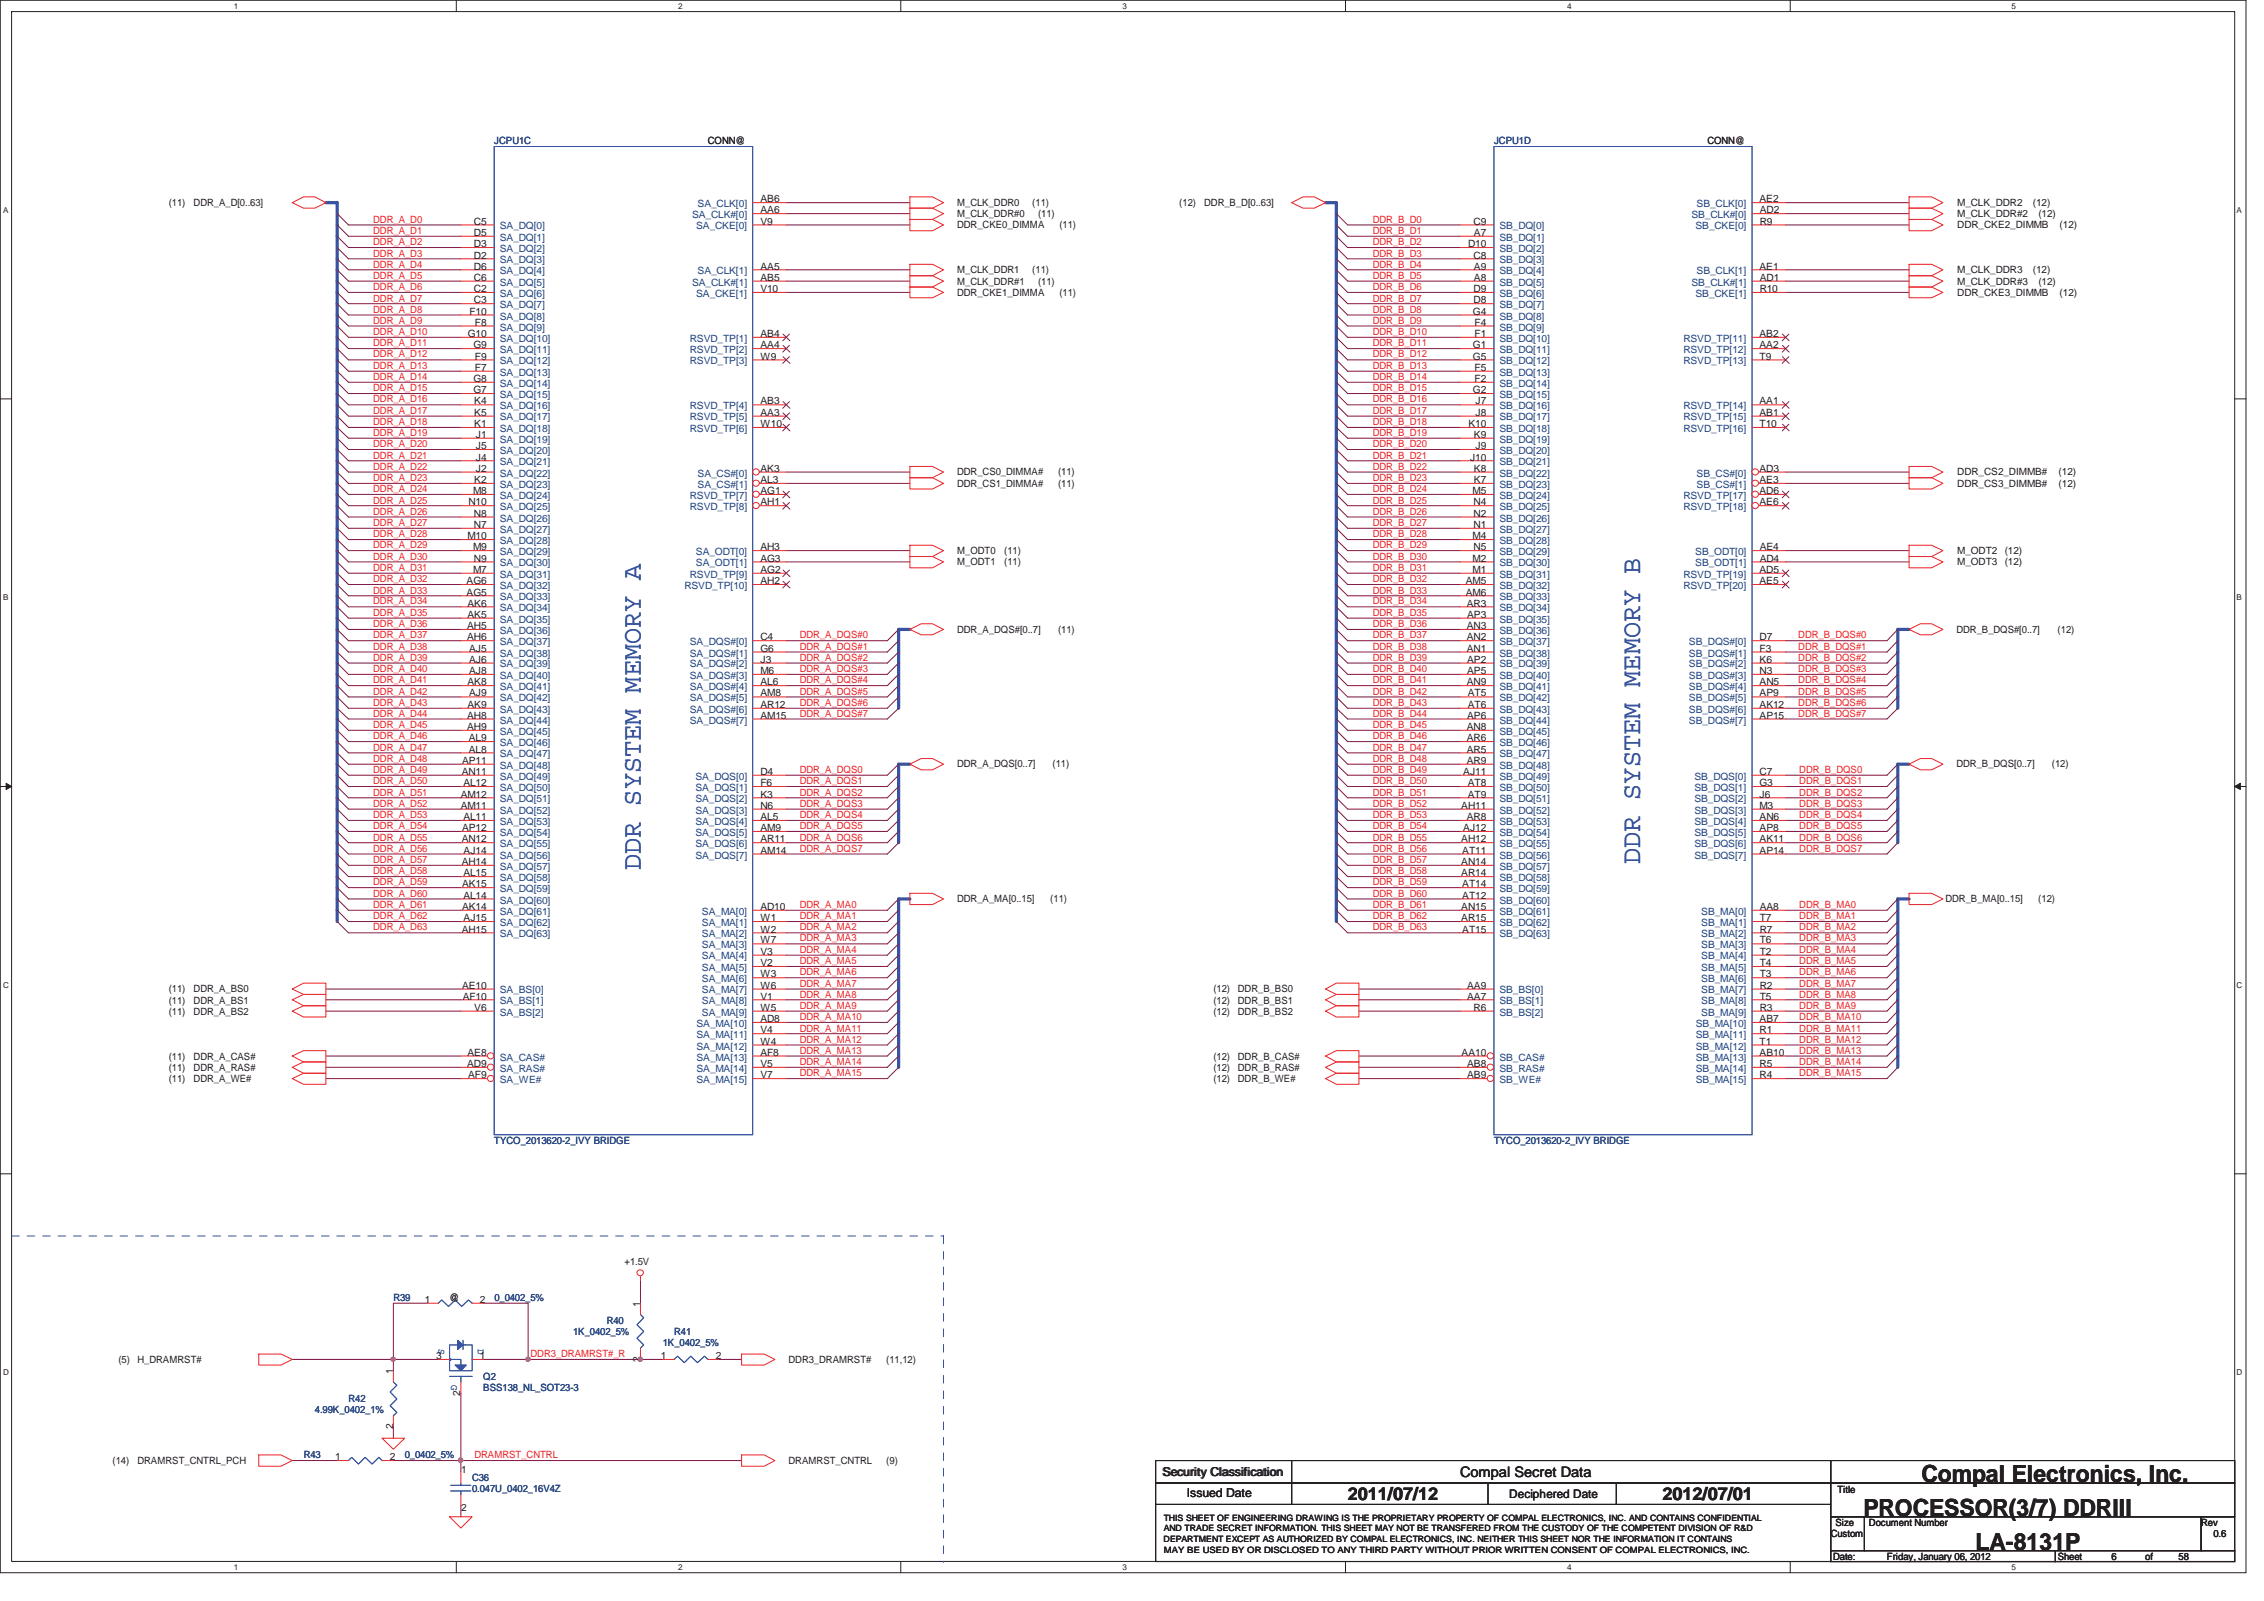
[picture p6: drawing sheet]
<svg xmlns="http://www.w3.org/2000/svg" width="297mm" height="210mm" viewBox="0 0 297 210" stroke-linecap="round" stroke-linejoin="round" font-family="sans-serif">
<defs><g id="words">
<g font-size="3.5" fill="#3953a4">
<text x="215.2" y="113.4" transform="rotate(-90 215.2 113.4)">DDR SYSTEM MEMORY B</text>
<text x="84.1" y="114.1" transform="rotate(-90 84.1 114.1)">DDR SYSTEM MEMORY A</text>
</g>
<g font-size="3.1" fill="#231f20">
<text x="252.1" y="194.4">Compal Electronics, Inc.</text>
<text x="244.5" y="198.9">PROCESSOR(3/7) DDRIII</text>
<text x="259.2" y="203.3">LA-8131P</text>
</g>
<g font-size="2.3" fill="#231f20">
<text x="176.8" y="196.7">2011/07/12</text>
<text x="218.1" y="196.7">2012/07/01</text>
</g>
<text font-size="1.9" fill="#231f20" x="191.6" y="193.7">Compal Secret Data</text>
<g font-size="1.6" fill="#231f20">
<text x="152.5" y="193.6">Security Classification</text>
<text x="155.7" y="196.4">Issued Date</text>
<text x="198" y="196.5">Deciphered Date</text>
</g>
<g font-size="1.3" fill="#282973">
<text x="64.8" y="18.9">JCPU1C</text>
<text x="196" y="18.9">JCPU1D</text>
<text x="64.8" y="150">TYCO_2013620-2_IVY BRIDGE</text>
<text x="196" y="150">TYCO_2013620-2_IVY BRIDGE</text>
<text x="51.6" y="170.6">R39</text>
<text x="64.9" y="170.6">0_0402_5%</text>
<text x="79.6" y="173.6">R40</text>
<text x="75.2" y="175.1">1K_0402_5%</text>
<text x="87" y="176.5">1K_0402_5%</text>
<text x="88.4" y="175.1">R41</text>
<text x="41.3" y="185.4">4.99K_0402_1%</text>
<text x="45.7" y="183.9">R42</text>
<text x="63.4" y="181">Q2</text>
<text x="63.4" y="182.5">BSS138_NL_SOT23-3</text>
<text x="39.8" y="191.2">R43</text>
<text x="53.1" y="191.2">0_0402_5%</text>
<text x="61.9" y="194.2">C36</text>
<text x="61.9" y="195.7">0.047U_0402_16V4Z</text>
</g>
<g font-size="1.3" fill="#231f20">
<text x="92.9" y="18.9">CONN@</text>
<text x="224" y="18.9">CONN@</text>
<text x="22.1" y="27">(11)</text>
<text x="25.4" y="27">DDR_A_D[0..63]</text>
<text x="62.2" y="29.5">C5</text>
<text x="99.8" y="29.5">V9</text>
<text x="99.8" y="26.5">AB6</text>
<text x="99.8" y="28">AA6</text>
<text x="125.6" y="27">M_CLK_DDR0</text>
<text x="125.6" y="28.5">M_CLK_DDR#0</text>
<text x="125.6" y="30">DDR_CKE0_DIMMA</text>
<text x="135.4" y="27">(11)</text>
<text x="136.2" y="28.5">(11)</text>
<text x="139" y="30">(11)</text>
<text x="154.7" y="27">(12)</text>
<text x="158" y="27">DDR_B_D[0..63]</text>
<text x="193.3" y="29.5">C9</text>
<text x="230.9" y="26.5">AE2</text>
<text x="230.9" y="29.5">R9</text>
<text x="230.9" y="28">AD2</text>
<text x="256.8" y="27">M_CLK_DDR2</text>
<text x="256.8" y="28.5">M_CLK_DDR#2</text>
<text x="256.8" y="30">DDR_CKE2_DIMMB</text>
<text x="266.7" y="27">(12)</text>
<text x="267.4" y="28.5">(12)</text>
<text x="270.2" y="30">(12)</text>
<text x="62.2" y="30.9">D5</text>
<text x="62.2" y="32.4">D3</text>
<text x="62.2" y="33.9">D2</text>
<text x="62.2" y="35.4">D6</text>
<text x="99.8" y="35.4">AA5</text>
<text x="125.6" y="35.8">M_CLK_DDR1</text>
<text x="135.4" y="35.8">(11)</text>
<text x="192.6" y="32.4">D10</text>
<text x="193.3" y="33.9">C8</text>
<text x="193.4" y="30.9">A7</text>
<text x="193.4" y="35.4">A9</text>
<text x="230.9" y="35.4">AE1</text>
<text x="256.8" y="35.8">M_CLK_DDR3</text>
<text x="266.7" y="35.8">(12)</text>
<text x="61.6" y="41.3">F10</text>
<text x="62.2" y="36.8">C6</text>
<text x="62.2" y="38.3">C2</text>
<text x="62.2" y="39.8">C3</text>
<text x="99.8" y="38.3">V10</text>
<text x="99.8" y="36.8">AB5</text>
<text x="125.6" y="38.8">DDR_CKE1_DIMMA</text>
<text x="125.6" y="37.3">M_CLK_DDR#1</text>
<text x="136.2" y="37.3">(11)</text>
<text x="139" y="38.8">(11)</text>
<text x="193.3" y="41.3">G4</text>
<text x="193.3" y="38.3">D9</text>
<text x="193.3" y="39.8">D8</text>
<text x="193.4" y="36.8">A8</text>
<text x="230.9" y="38.3">R10</text>
<text x="230.9" y="36.8">AD1</text>
<text x="256.8" y="37.3">M_CLK_DDR#3</text>
<text x="256.8" y="38.8">DDR_CKE3_DIMMB</text>
<text x="267.4" y="37.3">(12)</text>
<text x="270.2" y="38.8">(12)</text>
<text x="61.4" y="44.2">G10</text>
<text x="62.1" y="45.7">G9</text>
<text x="62.3" y="42.7">F8</text>
<text x="62.3" y="47.2">F9</text>
<text x="99.8" y="44.2">AB4</text>
<text x="99.8" y="45.7">AA4</text>
<text x="99.8" y="47.2">W9</text>
<text x="193.3" y="45.7">G1</text>
<text x="193.3" y="47.2">G5</text>
<text x="193.5" y="42.7">F4</text>
<text x="193.5" y="44.2">F1</text>
<text x="230.9" y="44.2">AB2</text>
<text x="230.9" y="45.7">AA2</text>
<text x="230.9" y="47.2">T9</text>
<text x="62.1" y="50.1">G8</text>
<text x="62.1" y="51.5">G7</text>
<text x="62.2" y="53">K4</text>
<text x="62.3" y="48.7">F7</text>
<text x="99.8" y="53">AB3</text>
<text x="193.3" y="51.5">G2</text>
<text x="193.5" y="48.7">F5</text>
<text x="193.5" y="50.1">F2</text>
<text x="193.6" y="53">J7</text>
<text x="230.9" y="53">AA1</text>
<text x="62.2" y="54.5">K5</text>
<text x="62.2" y="56">K1</text>
<text x="62.4" y="57.4">J1</text>
<text x="62.4" y="58.9">J5</text>
<text x="99.8" y="54.5">AA3</text>
<text x="99.8" y="56">W10</text>
<text x="192.7" y="56">K10</text>
<text x="193.4" y="57.4">K9</text>
<text x="193.6" y="54.5">J8</text>
<text x="193.6" y="58.9">J9</text>
<text x="230.9" y="54.5">AB1</text>
<text x="230.9" y="56">T10</text>
<text x="62.1" y="64.8">M8</text>
<text x="62.2" y="63.4">K2</text>
<text x="62.4" y="60.4">J4</text>
<text x="62.4" y="61.9">J2</text>
<text x="99.8" y="61.9">AK3</text>
<text x="99.8" y="63.4">AL3</text>
<text x="99.8" y="64.8">AG1</text>
<text x="125.6" y="63.8">DDR_CS1_DIMMA#</text>
<text x="125.6" y="62.3">DDR_CS0_DIMMA#</text>
<text x="138.8" y="63.8">(11)</text>
<text x="138.8" y="62.3">(11)</text>
<text x="192.9" y="60.4">J10</text>
<text x="193.2" y="64.8">M5</text>
<text x="193.4" y="61.9">K8</text>
<text x="193.4" y="63.4">K7</text>
<text x="230.9" y="61.9">AD3</text>
<text x="230.9" y="63.4">AE3</text>
<text x="230.9" y="64.8">AD6</text>
<text x="256.8" y="62.3">DDR_CS2_DIMMB#</text>
<text x="256.8" y="63.8">DDR_CS3_DIMMB#</text>
<text x="270.1" y="62.3">(12)</text>
<text x="270.1" y="63.8">(12)</text>
<text x="61.3" y="70.7">M10</text>
<text x="61.5" y="66.3">N10</text>
<text x="62.2" y="67.8">N8</text>
<text x="62.2" y="69.3">N7</text>
<text x="99.8" y="66.3">AH1</text>
<text x="193.2" y="70.7">M4</text>
<text x="193.3" y="66.3">N4</text>
<text x="193.3" y="67.8">N2</text>
<text x="193.3" y="69.3">N1</text>
<text x="230.9" y="66.3">AE6</text>
<text x="61.2" y="76.6">AG6</text>
<text x="62.1" y="72.2">M9</text>
<text x="62.1" y="75.1">M7</text>
<text x="62.2" y="73.7">N9</text>
<text x="99.8" y="72.2">AH3</text>
<text x="99.8" y="73.7">AG3</text>
<text x="99.8" y="76.6">AH2</text>
<text x="99.8" y="75.1">AG2</text>
<text x="125.6" y="74.2">M_ODT1</text>
<text x="125.6" y="72.7">M_ODT0</text>
<text x="131.8" y="74.2">(11)</text>
<text x="131.8" y="72.7">(11)</text>
<text x="192.3" y="76.6">AM5</text>
<text x="193.2" y="73.7">M2</text>
<text x="193.2" y="75.1">M1</text>
<text x="193.3" y="72.2">N5</text>
<text x="230.9" y="75.1">AD5</text>
<text x="230.9" y="76.6">AE5</text>
<text x="230.9" y="72.2">AE4</text>
<text x="230.9" y="73.7">AD4</text>
<text x="256.8" y="74.2">M_ODT3</text>
<text x="256.8" y="72.7">M_ODT2</text>
<text x="263" y="74.2">(12)</text>
<text x="263" y="72.7">(12)</text>
<text x="61.2" y="78.1">AG5</text>
<text x="61.3" y="82.5">AH5</text>
<text x="61.3" y="84">AH6</text>
<text x="61.3" y="79.6">AK6</text>
<text x="61.3" y="81">AK5</text>
<text x="99.8" y="84">C4</text>
<text x="125.6" y="83">DDR_A_DQS#[0..7]</text>
<text x="138.8" y="83">(11)</text>
<text x="192.3" y="78.1">AM6</text>
<text x="192.4" y="79.6">AR3</text>
<text x="192.4" y="82.5">AN3</text>
<text x="192.4" y="84">AN2</text>
<text x="192.5" y="81">AP3</text>
<text x="230.9" y="84">D7</text>
<text x="256.7" y="83">DDR_B_DQS#[0..7]</text>
<text x="270" y="83">(12)</text>
<text x="61.3" y="89.9">AK8</text>
<text x="61.6" y="85.5">AJ5</text>
<text x="61.6" y="86.9">AJ6</text>
<text x="61.6" y="88.4">AJ8</text>
<text x="99.8" y="85.5">G6</text>
<text x="99.8" y="86.9">J3</text>
<text x="99.8" y="88.4">M6</text>
<text x="99.8" y="89.9">AL6</text>
<text x="192.4" y="85.5">AN1</text>
<text x="192.4" y="89.9">AN9</text>
<text x="192.5" y="86.9">AP2</text>
<text x="192.5" y="88.4">AP5</text>
<text x="230.9" y="89.9">AN5</text>
<text x="230.9" y="85.5">F3</text>
<text x="230.9" y="86.9">K6</text>
<text x="230.9" y="88.4">N3</text>
<text x="61.3" y="94.3">AH8</text>
<text x="61.3" y="95.7">AH9</text>
<text x="61.3" y="92.8">AK9</text>
<text x="61.6" y="91.3">AJ9</text>
<text x="99.8" y="91.3">AM8</text>
<text x="99.8" y="92.8">AR12</text>
<text x="99.8" y="94.3">AM15</text>
<text x="192.4" y="95.7">AN8</text>
<text x="192.5" y="94.3">AP6</text>
<text x="192.6" y="91.3">AT5</text>
<text x="192.6" y="92.8">AT6</text>
<text x="230.9" y="91.3">AP9</text>
<text x="230.9" y="92.8">AK12</text>
<text x="230.9" y="94.3">AP15</text>
<text x="60.6" y="101.6">AN11</text>
<text x="60.6" y="100.2">AP11</text>
<text x="61.5" y="97.2">AL9</text>
<text x="61.5" y="98.7">AL8</text>
<text x="99.8" y="101.6">D4</text>
<text x="125.6" y="100.7">DDR_A_DQS[0..7]</text>
<text x="138.1" y="100.7">(11)</text>
<text x="192" y="101.6">AJ11</text>
<text x="192.4" y="97.2">AR6</text>
<text x="192.4" y="98.7">AR5</text>
<text x="192.4" y="100.2">AR9</text>
<text x="230.9" y="101.6">C7</text>
<text x="256.7" y="100.7">DDR_B_DQS[0..7]</text>
<text x="269.2" y="100.7">(12)</text>
<text x="60.5" y="104.6">AM12</text>
<text x="60.5" y="106.1">AM11</text>
<text x="60.8" y="103.1">AL12</text>
<text x="60.8" y="107.6">AL11</text>
<text x="99.8" y="103.1">F6</text>
<text x="99.8" y="104.6">K3</text>
<text x="99.8" y="106.1">N6</text>
<text x="99.8" y="107.6">AL5</text>
<text x="191.7" y="106.1">AH11</text>
<text x="192.4" y="107.6">AR8</text>
<text x="192.6" y="103.1">AT8</text>
<text x="192.6" y="104.6">AT9</text>
<text x="230.9" y="107.6">AN6</text>
<text x="230.9" y="103.1">G3</text>
<text x="230.9" y="104.6">J6</text>
<text x="230.9" y="106.1">M3</text>
<text x="60.6" y="110.5">AN12</text>
<text x="60.6" y="113.5">AH14</text>
<text x="60.6" y="109">AP12</text>
<text x="60.8" y="112">AJ14</text>
<text x="99.8" y="109">AM9</text>
<text x="99.8" y="110.5">AR11</text>
<text x="99.8" y="112">AM14</text>
<text x="191.7" y="110.5">AH12</text>
<text x="191.7" y="113.5">AN14</text>
<text x="191.9" y="112">AT11</text>
<text x="192" y="109">AJ12</text>
<text x="230.9" y="109">AP8</text>
<text x="230.9" y="110.5">AK11</text>
<text x="230.9" y="112">AP14</text>
<text x="60.6" y="116.4">AK15</text>
<text x="60.6" y="119.3">AK14</text>
<text x="60.8" y="114.9">AL15</text>
<text x="60.8" y="117.9">AL14</text>
<text x="99.8" y="119.3">AD10</text>
<text x="125.6" y="118.4">DDR_A_MA[0..15]</text>
<text x="137.8" y="118.4">(11)</text>
<text x="191.7" y="114.9">AR14</text>
<text x="191.7" y="119.3">AN15</text>
<text x="191.9" y="116.4">AT14</text>
<text x="191.9" y="117.9">AT12</text>
<text x="230.9" y="119.3">AA8</text>
<text x="255.2" y="118.4">DDR_B_MA[0..15]</text>
<text x="267.4" y="118.4">(12)</text>
<text x="60.6" y="122.3">AH15</text>
<text x="60.8" y="120.8">AJ15</text>
<text x="99.8" y="120.8">W1</text>
<text x="99.8" y="122.3">W2</text>
<text x="99.8" y="123.7">W7</text>
<text x="99.8" y="125.2">V3</text>
<text x="191.7" y="120.8">AR15</text>
<text x="191.9" y="122.3">AT15</text>
<text x="230.9" y="120.8">T7</text>
<text x="230.9" y="122.3">R7</text>
<text x="230.9" y="123.7">T6</text>
<text x="230.9" y="125.2">T2</text>
<text x="22.1" y="130.1">(11)</text>
<text x="22.1" y="131.6">(11)</text>
<text x="25.4" y="130.1">DDR_A_BS0</text>
<text x="25.4" y="131.6">DDR_A_BS1</text>
<text x="60.6" y="129.6">AE10</text>
<text x="60.7" y="131.1">AF10</text>
<text x="99.8" y="126.7">V2</text>
<text x="99.8" y="128.2">W3</text>
<text x="99.8" y="129.6">W6</text>
<text x="99.8" y="131.1">V1</text>
<text x="159.2" y="130.1">(12)</text>
<text x="159.2" y="131.6">(12)</text>
<text x="162.4" y="130.1">DDR_B_BS0</text>
<text x="162.4" y="131.6">DDR_B_BS1</text>
<text x="192.5" y="129.6">AA9</text>
<text x="192.5" y="131.1">AA7</text>
<text x="230.9" y="126.7">T4</text>
<text x="230.9" y="128.2">T3</text>
<text x="230.9" y="129.6">R2</text>
<text x="230.9" y="131.1">T5</text>
<text x="22.1" y="133.1">(11)</text>
<text x="25.4" y="133.1">DDR_A_BS2</text>
<text x="62.2" y="132.6">V6</text>
<text x="99.8" y="134.1">AD8</text>
<text x="99.8" y="135.5">V4</text>
<text x="99.8" y="137">W4</text>
<text x="99.8" y="132.6">W5</text>
<text x="159.2" y="133.1">(12)</text>
<text x="162.4" y="133.1">DDR_B_BS2</text>
<text x="193.3" y="132.6">R6</text>
<text x="230.9" y="134.1">AB7</text>
<text x="230.9" y="135.5">R1</text>
<text x="230.9" y="137">T1</text>
<text x="230.9" y="132.6">R3</text>
<text x="22.1" y="139">(11)</text>
<text x="22.1" y="140.4">(11)</text>
<text x="22.1" y="141.9">(11)</text>
<text x="25.4" y="139">DDR_A_CAS#</text>
<text x="25.4" y="140.4">DDR_A_RAS#</text>
<text x="25.4" y="141.9">DDR_A_WE#</text>
<text x="61.3" y="140">AD9</text>
<text x="61.3" y="138.5">AE8</text>
<text x="61.4" y="141.4">AF9</text>
<text x="99.8" y="138.5">AF8</text>
<text x="99.8" y="140">V5</text>
<text x="99.8" y="141.4">V7</text>
<text x="159.2" y="141.9">(12)</text>
<text x="159.2" y="140.4">(12)</text>
<text x="159.2" y="139">(12)</text>
<text x="162.4" y="141.9">DDR_B_WE#</text>
<text x="162.4" y="140.4">DDR_B_RAS#</text>
<text x="162.4" y="139">DDR_B_CAS#</text>
<text x="191.8" y="138.5">AA10</text>
<text x="192.5" y="140">AB8</text>
<text x="192.5" y="141.4">AB9</text>
<text x="230.9" y="138.5">AB10</text>
<text x="230.9" y="140">R5</text>
<text x="230.9" y="141.4">R4</text>
<text x="81.9" y="166">+1.5V</text>
<text x="55.8" y="170.9">1</text>
<text x="59" y="170.6">@</text>
<text x="62.9" y="170.9">2</text>
<text x="84" y="171.4" transform="rotate(-90 84 171.4)">1</text>
<text x="15.5" y="178.8">(5)</text>
<text x="18" y="178.8">H_DRAMRST#</text>
<text x="57.2" y="178.3">3</text>
<text x="62.9" y="178.3">1</text>
<text x="84" y="178.6" transform="rotate(-90 84 178.6)">2</text>
<text x="86.7" y="178.3">1</text>
<text x="93.9" y="178.3">2</text>
<text x="103.5" y="178.8">DDR3_DRAMRST#</text>
<text x="116.3" y="178.8">(11,12)</text>
<text x="51.6" y="180.2" transform="rotate(-90 51.6 180.2)">1</text>
<text x="60.4" y="183" transform="rotate(-90 60.4 183)">2</text>
<text x="44" y="191.5">1</text>
<text x="51.1" y="191.5">2</text>
<text x="51.6" y="187.4" transform="rotate(-90 51.6 187.4)">2</text>
<text x="14.8" y="192">(14)</text>
<text x="18" y="192">DRAMRST_CNTRL_PCH</text>
<text x="60.5" y="193.2">1</text>
<text x="103.5" y="192">DRAMRST_CNTRL</text>
<text x="116.3" y="192">(9)</text>
<text x="241.1" y="195.8">Title</text>
<text x="60.5" y="198.2">2</text>
<text x="240.2" y="201.6">Custom</text>
<text x="240.8" y="200.1">Size</text>
<text x="245.2" y="200.1">Document Number</text>
<text x="288.8" y="200.1">Rev</text>
<text x="290.4" y="201.6">0.6</text>
<text x="240.5" y="204.6">Date:</text>
<text x="247.6" y="204.5">Friday, January 06, 2012</text>
<text x="270" y="204.6">Sheet</text>
<text x="277" y="204.5">6</text>
<text x="281.4" y="204.5">of</text>
<text x="285.8" y="204.5">58</text>
</g>
<g font-size="1.3" fill="#ed2024">
<text x="49" y="29.2">DDR_A_D0</text>
<text x="180.1" y="29.2">DDR_B_D0</text>
<text x="49" y="33.7">DDR_A_D3</text>
<text x="49" y="35.1">DDR_A_D4</text>
<text x="49" y="32.2">DDR_A_D2</text>
<text x="49" y="30.7">DDR_A_D1</text>
<text x="180.1" y="35.1">DDR_B_D4</text>
<text x="180.1" y="33.7">DDR_B_D3</text>
<text x="180.1" y="32.2">DDR_B_D2</text>
<text x="180.1" y="30.7">DDR_B_D1</text>
<text x="49" y="41">DDR_A_D8</text>
<text x="49" y="39.5">DDR_A_D7</text>
<text x="49" y="36.6">DDR_A_D5</text>
<text x="49" y="38.1">DDR_A_D6</text>
<text x="180.1" y="39.5">DDR_B_D7</text>
<text x="180.1" y="41">DDR_B_D8</text>
<text x="180.1" y="38.1">DDR_B_D6</text>
<text x="180.1" y="36.6">DDR_B_D5</text>
<text x="49" y="42.4">DDR_A_D9</text>
<text x="49" y="46.9">DDR_A_D12</text>
<text x="49" y="43.9">DDR_A_D10</text>
<text x="49" y="45.4">DDR_A_D11</text>
<text x="180.1" y="43.9">DDR_B_D10</text>
<text x="180.1" y="45.4">DDR_B_D11</text>
<text x="180.1" y="42.4">DDR_B_D9</text>
<text x="180.1" y="46.9">DDR_B_D12</text>
<text x="49" y="49.8">DDR_A_D14</text>
<text x="49" y="51.3">DDR_A_D15</text>
<text x="49" y="48.4">DDR_A_D13</text>
<text x="49" y="52.8">DDR_A_D16</text>
<text x="180.1" y="49.8">DDR_B_D14</text>
<text x="180.1" y="48.4">DDR_B_D13</text>
<text x="180.1" y="51.3">DDR_B_D15</text>
<text x="180.1" y="52.8">DDR_B_D16</text>
<text x="49" y="57.2">DDR_A_D19</text>
<text x="49" y="58.7">DDR_A_D20</text>
<text x="49" y="54.3">DDR_A_D17</text>
<text x="49" y="55.7">DDR_A_D18</text>
<text x="180.1" y="57.2">DDR_B_D19</text>
<text x="180.1" y="55.7">DDR_B_D18</text>
<text x="180.1" y="54.3">DDR_B_D17</text>
<text x="180.1" y="58.7">DDR_B_D20</text>
<text x="49" y="64.6">DDR_A_D24</text>
<text x="49" y="60.2">DDR_A_D21</text>
<text x="49" y="61.6">DDR_A_D22</text>
<text x="49" y="63.1">DDR_A_D23</text>
<text x="180.1" y="64.6">DDR_B_D24</text>
<text x="180.1" y="60.2">DDR_B_D21</text>
<text x="180.1" y="63.1">DDR_B_D23</text>
<text x="180.1" y="61.6">DDR_B_D22</text>
<text x="49" y="66">DDR_A_D25</text>
<text x="49" y="67.5">DDR_A_D26</text>
<text x="49" y="69">DDR_A_D27</text>
<text x="49" y="71.9">DDR_A_D29</text>
<text x="49" y="70.5">DDR_A_D28</text>
<text x="180.1" y="71.9">DDR_B_D29</text>
<text x="180.1" y="67.5">DDR_B_D26</text>
<text x="180.1" y="69">DDR_B_D27</text>
<text x="180.1" y="66">DDR_B_D25</text>
<text x="180.1" y="70.5">DDR_B_D28</text>
<text x="49" y="76.4">DDR_A_D32</text>
<text x="49" y="77.9">DDR_A_D33</text>
<text x="49" y="74.9">DDR_A_D31</text>
<text x="49" y="73.4">DDR_A_D30</text>
<text x="180.1" y="77.9">DDR_B_D33</text>
<text x="180.1" y="73.4">DDR_B_D30</text>
<text x="180.1" y="74.9">DDR_B_D31</text>
<text x="180.1" y="76.4">DDR_B_D32</text>
<text x="49" y="79.3">DDR_A_D34</text>
<text x="49" y="80.8">DDR_A_D35</text>
<text x="49" y="82.2">DDR_A_D36</text>
<text x="49" y="83.7">DDR_A_D37</text>
<text x="104.9" y="83.7">DDR_A_DQS#0</text>
<text x="180.1" y="79.3">DDR_B_D34</text>
<text x="180.1" y="80.8">DDR_B_D35</text>
<text x="180.1" y="83.7">DDR_B_D37</text>
<text x="180.1" y="82.2">DDR_B_D36</text>
<text x="235.9" y="83.7">DDR_B_DQS#0</text>
<text x="49" y="86.6">DDR_A_D39</text>
<text x="49" y="89.6">DDR_A_D41</text>
<text x="49" y="88.1">DDR_A_D40</text>
<text x="49" y="85.2">DDR_A_D38</text>
<text x="104.9" y="88.1">DDR_A_DQS#3</text>
<text x="104.9" y="86.6">DDR_A_DQS#2</text>
<text x="104.9" y="89.6">DDR_A_DQS#4</text>
<text x="104.9" y="85.2">DDR_A_DQS#1</text>
<text x="180.1" y="88.1">DDR_B_D40</text>
<text x="180.1" y="86.6">DDR_B_D39</text>
<text x="180.1" y="89.6">DDR_B_D41</text>
<text x="180.1" y="85.2">DDR_B_D38</text>
<text x="235.9" y="85.2">DDR_B_DQS#1</text>
<text x="235.9" y="89.6">DDR_B_DQS#4</text>
<text x="235.9" y="88.1">DDR_B_DQS#3</text>
<text x="235.9" y="86.6">DDR_B_DQS#2</text>
<text x="49" y="91.1">DDR_A_D42</text>
<text x="49" y="92.6">DDR_A_D43</text>
<text x="49" y="94">DDR_A_D44</text>
<text x="49" y="95.5">DDR_A_D45</text>
<text x="104.9" y="94">DDR_A_DQS#7</text>
<text x="104.9" y="91.1">DDR_A_DQS#5</text>
<text x="104.9" y="92.6">DDR_A_DQS#6</text>
<text x="180.1" y="91.1">DDR_B_D42</text>
<text x="180.1" y="92.6">DDR_B_D43</text>
<text x="180.1" y="94">DDR_B_D44</text>
<text x="180.1" y="95.5">DDR_B_D45</text>
<text x="235.9" y="94">DDR_B_DQS#7</text>
<text x="235.9" y="91.1">DDR_B_DQS#5</text>
<text x="235.9" y="92.6">DDR_B_DQS#6</text>
<text x="49" y="98.5">DDR_A_D47</text>
<text x="49" y="97">DDR_A_D46</text>
<text x="49" y="99.9">DDR_A_D48</text>
<text x="49" y="101.4">DDR_A_D49</text>
<text x="104.9" y="101.4">DDR_A_DQS0</text>
<text x="180.1" y="97">DDR_B_D46</text>
<text x="180.1" y="101.4">DDR_B_D49</text>
<text x="180.1" y="99.9">DDR_B_D48</text>
<text x="180.1" y="98.5">DDR_B_D47</text>
<text x="236.1" y="101.4">DDR_B_DQS0</text>
<text x="49" y="104.4">DDR_A_D51</text>
<text x="49" y="102.9">DDR_A_D50</text>
<text x="49" y="105.8">DDR_A_D52</text>
<text x="49" y="107.3">DDR_A_D53</text>
<text x="104.9" y="102.9">DDR_A_DQS1</text>
<text x="104.9" y="104.4">DDR_A_DQS2</text>
<text x="104.9" y="105.8">DDR_A_DQS3</text>
<text x="104.9" y="107.3">DDR_A_DQS4</text>
<text x="180.1" y="107.3">DDR_B_D53</text>
<text x="180.1" y="102.9">DDR_B_D50</text>
<text x="180.1" y="105.8">DDR_B_D52</text>
<text x="180.1" y="104.4">DDR_B_D51</text>
<text x="236.1" y="107.3">DDR_B_DQS4</text>
<text x="236.1" y="102.9">DDR_B_DQS1</text>
<text x="236.1" y="104.4">DDR_B_DQS2</text>
<text x="236.1" y="105.8">DDR_B_DQS3</text>
<text x="49" y="113.2">DDR_A_D57</text>
<text x="49" y="111.7">DDR_A_D56</text>
<text x="49" y="110.2">DDR_A_D55</text>
<text x="49" y="108.8">DDR_A_D54</text>
<text x="104.9" y="108.8">DDR_A_DQS5</text>
<text x="104.9" y="110.2">DDR_A_DQS6</text>
<text x="104.9" y="111.7">DDR_A_DQS7</text>
<text x="180.1" y="110.2">DDR_B_D55</text>
<text x="180.1" y="113.2">DDR_B_D57</text>
<text x="180.1" y="111.7">DDR_B_D56</text>
<text x="180.1" y="108.8">DDR_B_D54</text>
<text x="236.1" y="111.7">DDR_B_DQS7</text>
<text x="236.1" y="108.8">DDR_B_DQS5</text>
<text x="236.1" y="110.2">DDR_B_DQS6</text>
<text x="49" y="116.1">DDR_A_D59</text>
<text x="49" y="114.7">DDR_A_D58</text>
<text x="49" y="119.1">DDR_A_D61</text>
<text x="49" y="117.6">DDR_A_D60</text>
<text x="104.9" y="119.1">DDR_A_MA0</text>
<text x="180.1" y="116.1">DDR_B_D59</text>
<text x="180.1" y="117.6">DDR_B_D60</text>
<text x="180.1" y="114.7">DDR_B_D58</text>
<text x="180.1" y="119.1">DDR_B_D61</text>
<text x="236.1" y="119.1">DDR_B_MA0</text>
<text x="49" y="122">DDR_A_D63</text>
<text x="49" y="120.5">DDR_A_D62</text>
<text x="104.9" y="125">DDR_A_MA4</text>
<text x="104.9" y="120.5">DDR_A_MA1</text>
<text x="104.9" y="122">DDR_A_MA2</text>
<text x="104.9" y="123.5">DDR_A_MA3</text>
<text x="180.1" y="122">DDR_B_D63</text>
<text x="180.1" y="120.5">DDR_B_D62</text>
<text x="236.1" y="122">DDR_B_MA2</text>
<text x="236.1" y="125">DDR_B_MA4</text>
<text x="236.1" y="123.5">DDR_B_MA3</text>
<text x="236.1" y="120.5">DDR_B_MA1</text>
<text x="104.9" y="126.4">DDR_A_MA5</text>
<text x="104.9" y="129.4">DDR_A_MA7</text>
<text x="104.9" y="127.9">DDR_A_MA6</text>
<text x="104.9" y="130.8">DDR_A_MA8</text>
<text x="236.1" y="129.4">DDR_B_MA7</text>
<text x="236.1" y="126.4">DDR_B_MA5</text>
<text x="236.1" y="127.9">DDR_B_MA6</text>
<text x="236.1" y="130.8">DDR_B_MA8</text>
<text x="104.9" y="132.3">DDR_A_MA9</text>
<text x="104.9" y="136.8">DDR_A_MA12</text>
<text x="104.9" y="135.3">DDR_A_MA11</text>
<text x="104.9" y="133.8">DDR_A_MA10</text>
<text x="236.1" y="132.3">DDR_B_MA9</text>
<text x="236.1" y="135.3">DDR_B_MA11</text>
<text x="236.1" y="133.8">DDR_B_MA10</text>
<text x="236.1" y="136.8">DDR_B_MA12</text>
<text x="104.9" y="141.2">DDR_A_MA15</text>
<text x="104.9" y="139.7">DDR_A_MA14</text>
<text x="104.9" y="138.2">DDR_A_MA13</text>
<text x="236.1" y="141.2">DDR_B_MA15</text>
<text x="236.1" y="138.2">DDR_B_MA13</text>
<text x="236.1" y="139.7">DDR_B_MA14</text>
<text x="69.6" y="178">DDR3_DRAMRST#_R</text>
<text x="62.2" y="191.2">DRAMRST_CNTRL</text>
</g>
<g font-size="1.3" fill="#1d437e">
<text x="90.8" y="28.6">SA_CLK#[0]</text>
<text x="91.5" y="27.2">SA_CLK[0]</text>
<text x="221.9" y="28.6">SB_CLK#[0]</text>
<text x="222.6" y="27.2">SB_CLK[0]</text>
<text x="65.6" y="30.1">SA_DQ[0]</text>
<text x="65.6" y="31.6">SA_DQ[1]</text>
<text x="65.6" y="33.1">SA_DQ[2]</text>
<text x="65.6" y="34.5">SA_DQ[3]</text>
<text x="65.6" y="36">SA_DQ[4]</text>
<text x="91.3" y="30.1">SA_CKE[0]</text>
<text x="91.5" y="36">SA_CLK[1]</text>
<text x="196.7" y="30.1">SB_DQ[0]</text>
<text x="196.7" y="31.6">SB_DQ[1]</text>
<text x="196.7" y="33.1">SB_DQ[2]</text>
<text x="196.7" y="34.5">SB_DQ[3]</text>
<text x="196.7" y="36">SB_DQ[4]</text>
<text x="222.5" y="30.1">SB_CKE[0]</text>
<text x="222.6" y="36">SB_CLK[1]</text>
<text x="65.6" y="37.5">SA_DQ[5]</text>
<text x="65.6" y="39">SA_DQ[6]</text>
<text x="65.6" y="40.4">SA_DQ[7]</text>
<text x="65.6" y="41.9">SA_DQ[8]</text>
<text x="90.8" y="37.5">SA_CLK#[1]</text>
<text x="91.3" y="39">SA_CKE[1]</text>
<text x="196.7" y="37.5">SB_DQ[5]</text>
<text x="196.7" y="39">SB_DQ[6]</text>
<text x="196.7" y="40.4">SB_DQ[7]</text>
<text x="196.7" y="41.9">SB_DQ[8]</text>
<text x="221.9" y="37.5">SB_CLK#[1]</text>
<text x="222.5" y="39">SB_CKE[1]</text>
<text x="65.6" y="43.4">SA_DQ[9]</text>
<text x="65.6" y="44.8">SA_DQ[10]</text>
<text x="65.6" y="46.3">SA_DQ[11]</text>
<text x="65.6" y="47.8">SA_DQ[12]</text>
<text x="90.5" y="44.8">RSVD_TP[1]</text>
<text x="90.5" y="46.3">RSVD_TP[2]</text>
<text x="90.5" y="47.8">RSVD_TP[3]</text>
<text x="196.7" y="43.4">SB_DQ[9]</text>
<text x="196.7" y="44.8">SB_DQ[10]</text>
<text x="196.7" y="46.3">SB_DQ[11]</text>
<text x="196.7" y="47.8">SB_DQ[12]</text>
<text x="220.9" y="44.8">RSVD_TP[11]</text>
<text x="220.9" y="46.3">RSVD_TP[12]</text>
<text x="220.9" y="47.8">RSVD_TP[13]</text>
<text x="65.6" y="49.3">SA_DQ[13]</text>
<text x="65.6" y="50.7">SA_DQ[14]</text>
<text x="65.6" y="52.2">SA_DQ[15]</text>
<text x="65.6" y="53.7">SA_DQ[16]</text>
<text x="90.5" y="53.7">RSVD_TP[4]</text>
<text x="196.7" y="49.3">SB_DQ[13]</text>
<text x="196.7" y="50.7">SB_DQ[14]</text>
<text x="196.7" y="52.2">SB_DQ[15]</text>
<text x="196.7" y="53.7">SB_DQ[16]</text>
<text x="220.9" y="53.7">RSVD_TP[14]</text>
<text x="65.6" y="55.1">SA_DQ[17]</text>
<text x="65.6" y="56.6">SA_DQ[18]</text>
<text x="65.6" y="58.1">SA_DQ[19]</text>
<text x="65.6" y="59.6">SA_DQ[20]</text>
<text x="90.5" y="55.1">RSVD_TP[5]</text>
<text x="90.5" y="56.6">RSVD_TP[6]</text>
<text x="196.7" y="55.1">SB_DQ[17]</text>
<text x="196.7" y="56.6">SB_DQ[18]</text>
<text x="196.7" y="58.1">SB_DQ[19]</text>
<text x="196.7" y="59.6">SB_DQ[20]</text>
<text x="220.9" y="55.1">RSVD_TP[15]</text>
<text x="220.9" y="56.6">RSVD_TP[16]</text>
<text x="65.6" y="61">SA_DQ[21]</text>
<text x="65.6" y="62.5">SA_DQ[22]</text>
<text x="65.6" y="64">SA_DQ[23]</text>
<text x="65.6" y="65.4">SA_DQ[24]</text>
<text x="90.5" y="65.4">RSVD_TP[7]</text>
<text x="91.5" y="62.5">SA_CS#[0]</text>
<text x="91.5" y="64">SA_CS#[1]</text>
<text x="196.7" y="61">SB_DQ[21]</text>
<text x="196.7" y="62.5">SB_DQ[22]</text>
<text x="196.7" y="64">SB_DQ[23]</text>
<text x="196.7" y="65.4">SB_DQ[24]</text>
<text x="220.9" y="65.4">RSVD_TP[17]</text>
<text x="222.6" y="62.5">SB_CS#[0]</text>
<text x="222.6" y="64">SB_CS#[1]</text>
<text x="65.6" y="66.9">SA_DQ[25]</text>
<text x="65.6" y="68.4">SA_DQ[26]</text>
<text x="65.6" y="69.9">SA_DQ[27]</text>
<text x="65.6" y="71.4">SA_DQ[28]</text>
<text x="90.5" y="66.9">RSVD_TP[8]</text>
<text x="196.7" y="66.9">SB_DQ[25]</text>
<text x="196.7" y="68.4">SB_DQ[26]</text>
<text x="196.7" y="69.9">SB_DQ[27]</text>
<text x="196.7" y="71.4">SB_DQ[28]</text>
<text x="220.9" y="66.9">RSVD_TP[18]</text>
<text x="65.6" y="72.8">SA_DQ[29]</text>
<text x="65.6" y="74.3">SA_DQ[30]</text>
<text x="65.6" y="75.8">SA_DQ[31]</text>
<text x="65.6" y="77.3">SA_DQ[32]</text>
<text x="89.8" y="77.3">RSVD_TP[10]</text>
<text x="90.5" y="75.8">RSVD_TP[9]</text>
<text x="91.3" y="72.8">SA_ODT[0]</text>
<text x="91.3" y="74.3">SA_ODT[1]</text>
<text x="196.7" y="72.8">SB_DQ[29]</text>
<text x="196.7" y="74.3">SB_DQ[30]</text>
<text x="196.7" y="75.8">SB_DQ[31]</text>
<text x="196.7" y="77.3">SB_DQ[32]</text>
<text x="220.9" y="75.8">RSVD_TP[19]</text>
<text x="220.9" y="77.3">RSVD_TP[20]</text>
<text x="222.4" y="72.8">SB_ODT[0]</text>
<text x="222.4" y="74.3">SB_ODT[1]</text>
<text x="65.6" y="78.7">SA_DQ[33]</text>
<text x="65.6" y="80.2">SA_DQ[34]</text>
<text x="65.6" y="81.7">SA_DQ[35]</text>
<text x="65.6" y="83.2">SA_DQ[36]</text>
<text x="196.7" y="78.7">SB_DQ[33]</text>
<text x="196.7" y="80.2">SB_DQ[34]</text>
<text x="196.7" y="81.7">SB_DQ[35]</text>
<text x="196.7" y="83.2">SB_DQ[36]</text>
<text x="65.6" y="84.6">SA_DQ[37]</text>
<text x="65.6" y="86.1">SA_DQ[38]</text>
<text x="65.6" y="87.5">SA_DQ[39]</text>
<text x="65.6" y="89">SA_DQ[40]</text>
<text x="90.5" y="84.6">SA_DQS#[0]</text>
<text x="90.5" y="86.1">SA_DQS#[1]</text>
<text x="90.5" y="87.5">SA_DQS#[2]</text>
<text x="90.5" y="89">SA_DQS#[3]</text>
<text x="196.7" y="84.6">SB_DQ[37]</text>
<text x="196.7" y="86.1">SB_DQ[38]</text>
<text x="196.7" y="87.5">SB_DQ[39]</text>
<text x="196.7" y="89">SB_DQ[40]</text>
<text x="221.6" y="84.6">SB_DQS#[0]</text>
<text x="221.6" y="86.1">SB_DQS#[1]</text>
<text x="221.6" y="87.5">SB_DQS#[2]</text>
<text x="221.6" y="89">SB_DQS#[3]</text>
<text x="65.6" y="90.5">SA_DQ[41]</text>
<text x="65.6" y="92">SA_DQ[42]</text>
<text x="65.6" y="93.5">SA_DQ[43]</text>
<text x="65.6" y="94.9">SA_DQ[44]</text>
<text x="90.5" y="90.5">SA_DQS#[4]</text>
<text x="90.5" y="92">SA_DQS#[5]</text>
<text x="90.5" y="93.5">SA_DQS#[6]</text>
<text x="90.5" y="94.9">SA_DQS#[7]</text>
<text x="196.7" y="90.5">SB_DQ[41]</text>
<text x="196.7" y="92">SB_DQ[42]</text>
<text x="196.7" y="93.5">SB_DQ[43]</text>
<text x="196.7" y="94.9">SB_DQ[44]</text>
<text x="221.6" y="90.5">SB_DQS#[4]</text>
<text x="221.6" y="92">SB_DQS#[5]</text>
<text x="221.6" y="93.5">SB_DQS#[6]</text>
<text x="221.6" y="94.9">SB_DQS#[7]</text>
<text x="65.6" y="96.4">SA_DQ[45]</text>
<text x="65.6" y="97.9">SA_DQ[46]</text>
<text x="65.6" y="99.3">SA_DQ[47]</text>
<text x="65.6" y="100.8">SA_DQ[48]</text>
<text x="196.7" y="96.4">SB_DQ[45]</text>
<text x="196.7" y="97.9">SB_DQ[46]</text>
<text x="196.7" y="99.3">SB_DQ[47]</text>
<text x="196.7" y="100.8">SB_DQ[48]</text>
<text x="65.6" y="102.3">SA_DQ[49]</text>
<text x="65.6" y="103.8">SA_DQ[50]</text>
<text x="65.6" y="105.2">SA_DQ[51]</text>
<text x="65.6" y="106.7">SA_DQ[52]</text>
<text x="91.2" y="102.3">SA_DQS[0]</text>
<text x="91.2" y="103.8">SA_DQS[1]</text>
<text x="91.2" y="105.2">SA_DQS[2]</text>
<text x="91.2" y="106.7">SA_DQS[3]</text>
<text x="196.7" y="102.3">SB_DQ[49]</text>
<text x="196.7" y="103.8">SB_DQ[50]</text>
<text x="196.7" y="105.2">SB_DQ[51]</text>
<text x="196.7" y="106.7">SB_DQ[52]</text>
<text x="222.3" y="102.3">SB_DQS[0]</text>
<text x="222.3" y="103.8">SB_DQS[1]</text>
<text x="222.3" y="105.2">SB_DQS[2]</text>
<text x="222.3" y="106.7">SB_DQS[3]</text>
<text x="65.6" y="108.2">SA_DQ[53]</text>
<text x="65.6" y="109.6">SA_DQ[54]</text>
<text x="65.6" y="111.1">SA_DQ[55]</text>
<text x="65.6" y="112.6">SA_DQ[56]</text>
<text x="91.2" y="108.2">SA_DQS[4]</text>
<text x="91.2" y="109.6">SA_DQS[5]</text>
<text x="91.2" y="111.1">SA_DQS[6]</text>
<text x="91.2" y="112.6">SA_DQS[7]</text>
<text x="196.7" y="108.2">SB_DQ[53]</text>
<text x="196.7" y="109.6">SB_DQ[54]</text>
<text x="196.7" y="111.1">SB_DQ[55]</text>
<text x="196.7" y="112.6">SB_DQ[56]</text>
<text x="222.3" y="108.2">SB_DQS[4]</text>
<text x="222.3" y="109.6">SB_DQS[5]</text>
<text x="222.3" y="111.1">SB_DQS[6]</text>
<text x="222.3" y="112.6">SB_DQS[7]</text>
<text x="65.6" y="114.1">SA_DQ[57]</text>
<text x="65.6" y="115.6">SA_DQ[58]</text>
<text x="65.6" y="117">SA_DQ[59]</text>
<text x="65.6" y="118.5">SA_DQ[60]</text>
<text x="65.6" y="120">SA_DQ[61]</text>
<text x="92.1" y="120">SA_MA[0]</text>
<text x="196.7" y="114.1">SB_DQ[57]</text>
<text x="196.7" y="115.6">SB_DQ[58]</text>
<text x="196.7" y="117">SB_DQ[59]</text>
<text x="196.7" y="118.5">SB_DQ[60]</text>
<text x="196.7" y="120">SB_DQ[61]</text>
<text x="223.2" y="120">SB_MA[0]</text>
<text x="65.6" y="121.5">SA_DQ[62]</text>
<text x="65.6" y="122.9">SA_DQ[63]</text>
<text x="92.1" y="121.5">SA_MA[1]</text>
<text x="92.1" y="122.9">SA_MA[2]</text>
<text x="92.1" y="124.4">SA_MA[3]</text>
<text x="92.1" y="125.8">SA_MA[4]</text>
<text x="196.7" y="121.5">SB_DQ[62]</text>
<text x="196.7" y="122.9">SB_DQ[63]</text>
<text x="223.2" y="121.5">SB_MA[1]</text>
<text x="223.2" y="122.9">SB_MA[2]</text>
<text x="223.2" y="124.4">SB_MA[3]</text>
<text x="223.2" y="125.8">SB_MA[4]</text>
<text x="65.6" y="130.3">SA_BS[0]</text>
<text x="65.6" y="131.7">SA_BS[1]</text>
<text x="92.1" y="127.3">SA_MA[5]</text>
<text x="92.1" y="128.8">SA_MA[6]</text>
<text x="92.1" y="130.3">SA_MA[7]</text>
<text x="92.1" y="131.7">SA_MA[8]</text>
<text x="196.7" y="130.3">SB_BS[0]</text>
<text x="196.7" y="131.7">SB_BS[1]</text>
<text x="223.2" y="127.3">SB_MA[5]</text>
<text x="223.2" y="128.8">SB_MA[6]</text>
<text x="223.2" y="130.3">SB_MA[7]</text>
<text x="223.2" y="131.7">SB_MA[8]</text>
<text x="65.6" y="133.2">SA_BS[2]</text>
<text x="91.4" y="134.7">SA_MA[10]</text>
<text x="91.4" y="136.2">SA_MA[11]</text>
<text x="91.4" y="137.7">SA_MA[12]</text>
<text x="92.1" y="133.2">SA_MA[9]</text>
<text x="196.7" y="133.2">SB_BS[2]</text>
<text x="222.5" y="134.7">SB_MA[10]</text>
<text x="222.5" y="136.2">SB_MA[11]</text>
<text x="222.5" y="137.7">SB_MA[12]</text>
<text x="223.2" y="133.2">SB_MA[9]</text>
<text x="65.6" y="139.1">SA_CAS#</text>
<text x="65.6" y="140.6">SA_RAS#</text>
<text x="65.6" y="142.1">SA_WE#</text>
<text x="91.4" y="139.1">SA_MA[13]</text>
<text x="91.4" y="140.6">SA_MA[14]</text>
<text x="91.4" y="142.1">SA_MA[15]</text>
<text x="196.7" y="139.1">SB_CAS#</text>
<text x="196.7" y="140.6">SB_RAS#</text>
<text x="196.7" y="142.1">SB_WE#</text>
<text x="222.5" y="139.1">SB_MA[13]</text>
<text x="222.5" y="140.6">SB_MA[14]</text>
<text x="222.5" y="142.1">SB_MA[15]</text>
</g>
<g font-size="1.3" fill="#3953a4">
<text x="57.5" y="177" transform="rotate(90 57.5 177)">S</text>
<text x="62.7" y="177" transform="rotate(90 62.7 177)">D</text>
<text x="59.2" y="181.7" transform="rotate(90 59.2 181.7)">G</text>
</g>
<g font-size="1.1" fill="#231f20">
<text x="30.7" y="1.2">1</text>
<text x="89" y="1.2">2</text>
<text x="147.3" y="1.2">3</text>
<text x="205.6" y="1.2">4</text>
<text x="263.9" y="1.2">5</text>
<text x=".4" y="27.9">A</text>
<text x="293.4" y="27.9">A</text>
<text x=".4" y="78.7">B</text>
<text x="293.4" y="78.7">B</text>
<text x=".4" y="129.5">C</text>
<text x="293.4" y="129.5">C</text>
<text x=".4" y="180.3">D</text>
<text x="293.4" y="180.3">D</text>
<text x="152.7" y="202.2">DEPARTMENT EXCEPT AS AUTHORIZED BY COMPAL ELECTRONICS, INC. NEITHER THIS SHEET NOR THE INFORMATION IT CONTAINS</text>
<text x="152.7" y="200.8">AND TRADE SECRET INFORMATION. THIS SHEET MAY NOT BE TRANSFERED FROM THE CUSTODY OF THE COMPETENT DIVISION OF R&amp;D</text>
<text x="152.7" y="203.6">MAY BE USED BY OR DISCLOSED TO ANY THIRD PARTY WITHOUT PRIOR WRITTEN CONSENT OF COMPAL ELECTRONICS, INC.</text>
<text x="152.7" y="199.4">THIS SHEET OF ENGINEERING DRAWING IS THE PROPRIETARY PROPERTY OF COMPAL ELECTRONICS, INC. AND CONTAINS CONFIDENTIAL</text>
<text x="30.7" y="206">1</text>
<text x="89" y="206">2</text>
<text x="147.3" y="206">3</text>
<text x="205.6" y="206">4</text>
<text x="263.9" y="206">5</text>
</g>
</g></defs>
<path d="M0 0h294.7v206.3h-294.7zM1.5 1.5h291.7v203.3h-291.7z" fill="none" stroke="#231f20" stroke-width=".13"/>
<g fill="#fff">
<path d="M30.7 .2h.6v1.2h-.6z"/>
<path d="M30.7 205h.6v1.2h-.6z"/>
</g>
<path d="M59.9 0v1.5M59.9 204.8v1.5" fill="none" stroke="#231f20" stroke-width=".13"/>
<g fill="#fff">
<path d="M89 .2h.6v1.2h-.6z"/>
<path d="M89 205h.6v1.2h-.6z"/>
</g>
<path d="M118.2 0v1.5M118.2 204.8v1.5" fill="none" stroke="#231f20" stroke-width=".13"/>
<g fill="#fff">
<path d="M147.4 .2h.5v1.2h-.5z"/>
<path d="M147.4 205h.5v1.2h-.5z"/>
</g>
<path d="M176.5 0v1.5M176.5 204.8v1.5" fill="none" stroke="#231f20" stroke-width=".13"/>
<g fill="#fff">
<path d="M205.7 .2h.6v1.2h-.6z"/>
<path d="M205.7 205h.6v1.2h-.6z"/>
</g>
<path d="M234.9 0v1.5M234.9 204.8v1.5" fill="none" stroke="#231f20" stroke-width=".13"/>
<g fill="#fff">
<path d="M264 .2h.6v1.2h-.6z"/>
<path d="M264 205h.6v1.2h-.6z"/>
<path d="M.4 26.9h.7v1.2h-.7z"/>
<path d="M293.6 26.9h.7v1.2h-.7z"/>
<path d="M.4 77.7h.7v1.2h-.7z"/>
<path d="M293.6 77.7h.7v1.2h-.7z"/>
</g>
<path d="M0 52.3h1.5M293.2 52.3h1.5" fill="none" stroke="#231f20" stroke-width=".13"/>
<g fill="#fff">
<path d="M.4 128.6h.8v1.1h-.8z"/>
<path d="M293.6 128.6h.7v1.1h-.7z"/>
</g>
<path d="M0 103.2h1.5M293.2 103.2h1.5" fill="none" stroke="#231f20" stroke-width=".13"/>
<path d="M.8 102.7l.7 .5-.7 .3z" fill="#231f20"/>
<path d="M.8 102.7l.7 .5-.7 .3z" fill="none" stroke="#231f20" stroke-width=".13"/>
<path d="M293.2 103.2l.7-.5v.8z" fill="#231f20"/>
<path d="M293.2 103.2l.7-.5v.8z" fill="none" stroke="#231f20" stroke-width=".13"/>
<g fill="#fff">
<path d="M.4 179.4h.8v1.1h-.8z"/>
<path d="M293.6 179.4h.7v1.1h-.7z"/>
</g>
<path d="M0 154h1.5M293.2 154h1.5" fill="none" stroke="#231f20" stroke-width=".13"/>
<path d="M51.6 170.9h4.5M63.4 170.9h5.9M69.3 178.3h14.7M84 168v2.9M38.3 191.6h5.9M51.6 191.6h8.9" fill="none" stroke="#7f1442" stroke-width=".13"/>
<circle cx="69.3" cy="178.3" r=".29" fill="#b9529f"/>
<circle cx="69.3" cy="178.3" r=".29" fill="none" stroke="#b9529f" stroke-width=".13"/>
<path d="M60.5 197.5v1.4M60.5 182.7v8.9" fill="none" stroke="#7f1442" stroke-width=".13"/>
<circle cx="60.4" cy="191.5" r=".29" fill="#b9529f"/>
<circle cx="60.4" cy="191.5" r=".29" fill="none" stroke="#b9529f" stroke-width=".13"/>
<path d="M69.3 170.9v7.4h-5.9M84 178.3h3" fill="none" stroke="#7f1442" stroke-width=".13"/>
<circle cx="84" cy="178.3" r=".28" fill="#b9529f"/>
<circle cx="84" cy="178.3" r=".28" fill="none" stroke="#b9529f" stroke-width=".13"/>
<path d="M51.6 178.3v1.5M94.3 178.3h3M51.6 187.2v1.4" fill="none" stroke="#7f1442" stroke-width=".13"/>
<circle cx="51.6" cy="178.3" r=".28" fill="#b9529f"/>
<circle cx="51.6" cy="178.3" r=".28" fill="none" stroke="#b9529f" stroke-width=".13"/>
<path d="M97.3 191.6h-36.8v1.4" fill="none" stroke="#7f1442" stroke-width=".13"/>
<circle cx="60.4" cy="191.5" r=".29" fill="#b9529f"/>
<circle cx="60.4" cy="191.5" r=".29" fill="none" stroke="#b9529f" stroke-width=".13"/>
<g fill="none" stroke="#7f1442" stroke-width=".13">
<path d="M44.2 33.9l1.5 1.5h14.8M44.2 38.4l1.5 1.4h14.8M44.2 35.4l1.5 1.5h14.8M44.2 36.9l1.5 1.5h14.8M44.2 31l1.5 1.5h14.8M44.2 39.8l1.5 1.5h14.8M44.2 32.5l1.5 1.4h14.8M44.2 29.5l1.5 1.5h14.8M44.2 28l1.5 1.5h14.8M103.2 28h16.2M103.2 29.5h16.2M103.2 26.6h16.2"/>
<path d="M103.2 38.4h16.2M103.2 36.9h16.2M103.2 35.4h16.2M175.3 33.9l1.5 1.5h14.8M175.3 28l1.5 1.5h14.8M175.3 38.4l1.5 1.4h14.8M175.3 32.5l1.5 1.4h14.8M175.3 39.8l1.5 1.5h14.8M175.3 31l1.5 1.5h14.8M175.3 36.9l1.5 1.5h14.8M175.3 29.5l1.5 1.5h14.8M175.3 35.4l1.5 1.5h14.8"/>
<path d="M234.3 29.5h16.2M234.3 26.6h16.2M234.3 28h16.2M234.3 38.4h16.2M234.3 36.9h16.2M234.3 35.4h16.2M44.2 48.7l1.5 1.4h14.8M44.2 47.2l1.5 1.5h14.8M44.2 44.2l1.5 1.5h14.8M44.2 56.1l1.5 1.4h14.8M44.2 53.1l1.5 1.5h14.8M44.2 50.1l1.5 1.5h14.8"/>
<path d="M44.2 41.3l1.5 1.5h14.8M44.2 45.7l1.5 1.5h14.8M44.2 42.8l1.5 1.4h14.8M44.2 57.5l1.5 1.5h14.8M44.2 51.6l1.5 1.5h14.8M44.2 59l1.5 1.4h14.8M44.2 54.6l1.5 1.5h14.8M175.3 48.7l1.5 1.4h14.8M175.3 47.2l1.5 1.5h14.8M175.3 42.8l1.5 1.4h14.8M175.3 59l1.5 1.4h14.8M175.3 44.2l1.5 1.5h14.8"/>
<path d="M175.3 50.1l1.5 1.5h14.8M175.3 56.1l1.5 1.4h14.8M175.3 54.6l1.5 1.5h14.8M175.3 41.3l1.5 1.5h14.8M175.3 53.1l1.5 1.5h14.8M175.3 45.7l1.5 1.5h14.8M175.3 57.5l1.5 1.5h14.8M175.3 51.6l1.5 1.5h14.8M44.2 75.2l1.5 1.5h14.8M44.2 76.7l1.5 1.4h14.8M44.2 64.8l1.5 1.5h14.8M44.2 63.4l1.5 1.4h14.8"/>
<path d="M44.2 66.3l1.5 1.5h14.8M44.2 70.8l1.5 1.4h14.8M44.2 60.4l1.5 1.5h14.8M44.2 61.9l1.5 1.5h14.8M44.2 78.1l1.5 1.5h14.8M44.2 79.6l1.5 1.5h14.8M44.2 73.7l1.5 1.5h14.8M44.2 67.8l1.5 1.5h14.8M44.2 72.2l1.5 1.5h14.8M44.2 69.3l1.5 1.5h14.8M103.2 61.9h16.2M103.2 63.4h16.2"/>
<path d="M103.2 72.2h16.2M103.2 73.7h16.2M175.3 76.7l1.5 1.4h14.8M175.3 70.8l1.5 1.4h14.8M175.3 63.4l1.5 1.4h14.8M175.3 78.1l1.5 1.5h14.8M175.3 66.3l1.5 1.5h14.8M175.3 67.8l1.5 1.5h14.8M175.3 72.2l1.5 1.5h14.8M175.3 79.6l1.5 1.5h14.8M175.3 61.9l1.5 1.5h14.8M175.3 64.8l1.5 1.5h14.8"/>
<path d="M175.3 60.4l1.5 1.5h14.8M175.3 69.3l1.5 1.5h14.8M175.3 73.7l1.5 1.5h14.8M175.3 75.2l1.5 1.5h14.8M234.3 61.9h16.2M234.3 63.4h16.2M234.3 72.2h16.2M234.3 73.7h16.2M44.2 95.8l1.5 1.5h14.8M44.2 91.4l1.5 1.5h14.8M44.2 94.3l1.5 1.5h14.8M44.2 88.4l1.5 1.5h14.8"/>
<path d="M44.2 84l1.5 1.5h14.8M44.2 81.1l1.5 1.5h14.8M44.2 82.6l1.5 1.4h14.8M44.2 98.7l1.5 1.5h14.8M44.2 97.3l1.5 1.4h14.8M44.2 89.9l1.5 1.5h14.8M44.2 85.5l1.5 1.5h14.8M44.2 92.9l1.5 1.4h14.8M44.2 87l1.5 1.4h14.8M117.9 82.6l-1.5 1.4h-13.2M117.9 92.9l-1.5 1.4h-13.2M117.9 87l-1.5 1.4h-13.2"/>
<path d="M117.9 89.9l-1.5 1.5h-13.2M117.9 85.5l-1.5 1.5h-13.2M117.9 88.4l-1.5 1.5h-13.2M117.9 84l-1.5 1.5h-13.2M117.9 91.4l-1.5 1.5h-13.2M175.3 89.9l1.5 1.5h14.8M175.3 91.4l1.5 1.5h14.8M175.3 92.9l1.5 1.4h14.8M175.3 95.8l1.5 1.5h14.8M175.3 87l1.5 1.4h14.8M175.3 82.6l1.5 1.4h14.8M175.3 98.7l1.5 1.5h14.8"/>
<path d="M175.3 81.1l1.5 1.5h14.8M175.3 97.3l1.5 1.4h14.8M175.3 85.5l1.5 1.5h14.8M175.3 94.3l1.5 1.5h14.8M175.3 88.4l1.5 1.5h14.8M175.3 84l1.5 1.5h14.8M249 92.9l-1.4 1.4h-13.3M249 84l-1.4 1.5h-13.3M249 89.9l-1.4 1.5h-13.3M249 88.4l-1.4 1.5h-13.3M249 82.6l-1.4 1.4h-13.3M249 87l-1.4 1.4h-13.3"/>
<path d="M249 91.4l-1.4 1.5h-13.3M249 85.5l-1.4 1.5h-13.3M44.2 119.4l1.5 1.5h14.8M44.2 115l1.5 1.4h14.8M44.2 112l1.5 1.5h14.8M44.2 110.5l1.5 1.5h14.8M44.2 107.6l1.5 1.4h14.8M44.2 103.2l1.5 1.4h14.8M44.2 101.7l1.5 1.5h14.8M44.2 100.2l1.5 1.5h14.8M44.2 106.1l1.5 1.5h14.8M44.2 113.5l1.5 1.5h14.8"/>
<path d="M44.2 117.9l1.5 1.5h14.8M44.2 116.4l1.5 1.5h14.8M44.2 109l1.5 1.5h14.8M44.2 104.6l1.5 1.5h14.8M117.9 101.7l-1.5 1.5h-13.2M117.9 103.2l-1.5 1.4h-13.2M117.9 100.2l-1.5 1.5h-13.2M117.9 107.6l-1.5 1.4h-13.2M117.9 109l-1.5 1.5h-13.2M117.9 110.5l-1.5 1.5h-13.2M117.9 104.6l-1.5 1.5h-13.2M117.9 106.1l-1.5 1.5h-13.2"/>
<path d="M117.9 117.9l-1.5 1.5h-13.2M117.9 119.4l-1.5 1.5h-13.2M175.3 115l1.5 1.4h14.8M175.3 109l1.5 1.5h14.8M175.3 106.1l1.5 1.5h14.8M175.3 112l1.5 1.5h14.8M175.3 100.2l1.5 1.5h14.8M175.3 116.4l1.5 1.5h14.8M175.3 101.7l1.5 1.5h14.8M175.3 119.4l1.5 1.5h14.8M175.3 104.6l1.5 1.5h14.8M175.3 103.2l1.5 1.4h14.8"/>
<path d="M175.3 110.5l1.5 1.5h14.8M175.3 113.5l1.5 1.5h14.8M175.3 117.9l1.5 1.5h14.8M175.3 107.6l1.5 1.4h14.8M249 117.9l-1.4 1.5h-13.3M249 119.4l-1.4 1.5h-13.3M249 100.2l-1.4 1.5h-13.3M249 110.5l-1.4 1.5h-13.3M249 106.1l-1.4 1.5h-13.3M249 107.6l-1.4 1.4h-13.3M249 101.7l-1.4 1.5h-13.3M249 103.2l-1.4 1.4h-13.3"/>
<path d="M249 104.6l-1.4 1.5h-13.3M249 109l-1.4 1.5h-13.3M42.8 129.7h17.7M42.8 131.1h17.7M42.8 132.6h17.7M42.8 138.5h17.7M42.8 140h17.7M44.2 120.9l1.5 1.4h14.8M117.9 140l-1.5 1.5h-13.2M117.9 138.5l-1.5 1.5h-13.2M117.9 137.1l-1.5 1.4h-13.2M117.9 125.3l-1.5 1.5h-13.2"/>
<path d="M117.9 123.8l-1.5 1.5h-13.2M117.9 120.9l-1.5 1.4h-13.2M117.9 122.3l-1.5 1.5h-13.2M117.9 131.1l-1.5 1.5h-13.2M117.9 128.2l-1.5 1.5h-13.2M117.9 126.8l-1.5 1.4h-13.2M117.9 135.6l-1.5 1.5h-13.2M117.9 129.7l-1.5 1.4h-13.2M117.9 134.1l-1.5 1.5h-13.2M117.9 132.6l-1.5 1.5h-13.2M175.3 120.9l1.5 1.4h14.8M178.3 129.7h13.3"/>
<path d="M178.3 131.1h13.3M178.3 132.6h13.3M178.3 138.5h13.3M178.3 140h13.3M249 140l-1.4 1.5h-13.3M249 137.1l-1.4 1.4h-13.3M249 138.5l-1.4 1.5h-13.3M249 131.1l-1.4 1.5h-13.3M249 128.2l-1.4 1.5h-13.3M249 120.9l-1.4 1.4h-13.3M249 123.8l-1.4 1.5h-13.3M249 134.1l-1.4 1.5h-13.3"/>
<path d="M249 122.3l-1.4 1.5h-13.3M249 125.3l-1.4 1.5h-13.3M249 126.8l-1.4 1.4h-13.3M249 132.6l-1.4 1.5h-13.3M249 129.7l-1.4 1.4h-13.3M249 135.6l-1.4 1.5h-13.3M42.8 141.5h17.7M178.3 141.5h13.3M38.3 178.3h13.3M51.6 170.9v7.4h5.9"/>
</g>
<path d="M42.8 26.6h1.4v94.3M173.9 26.6h1.4v94.3M119.4 82.6h-1.5v10.3M250.5 82.6h-1.5v10.3M119.4 117.9h-1.5v22.1M119.4 100.2h-1.5v10.3M250.5 117.9h-1.5v22.1M250.5 100.2h-1.5v10.3" fill="none" stroke="#3953a4" stroke-width=".42"/>
<g fill="none" stroke="#ed2024" stroke-width=".13">
<path d="M38.3 26.6l1.5-.8h1.5l1.5 .8-1.5 .7h-1.5zM119.4 25.8h2.9l1.5 .8-1.5 .7h-2.9zM119.4 27.3h2.9l1.5 .7-1.5 .8h-2.9zM119.4 28.8h2.9l1.5 .7-1.5 .8h-2.9zM119.4 34.7h2.9l1.5 .7-1.5 .8h-2.9zM119.4 37.6h2.9l1.5 .8-1.5 .7h-2.9zM119.4 36.2h2.9l1.5 .7-1.5 .7h-2.9zM169.5 26.6l1.5-.8h1.4l1.5 .8-1.5 .7h-1.4zM250.5 25.8h2.9l1.5 .8-1.5 .7h-2.9zM250.5 27.3h2.9l1.5 .7-1.5 .8h-2.9zM250.5 28.8h2.9l1.5 .7-1.5 .8h-2.9zM250.5 36.2h2.9l1.5 .7-1.5 .7h-2.9z"/>
<path d="M250.5 34.7h2.9l1.5 .7-1.5 .8h-2.9zM250.5 37.6h2.9l1.5 .8-1.5 .7h-2.9zM119.4 62.7h2.9l1.5 .7-1.5 .7h-2.9zM119.4 61.2h2.9l1.5 .7-1.5 .8h-2.9zM119.4 73h2.9l1.5 .7-1.5 .8h-2.9zM119.4 71.5h2.9l1.5 .7-1.5 .8h-2.9zM250.5 61.2h2.9l1.5 .7-1.5 .8h-2.9zM250.5 62.7h2.9l1.5 .7-1.5 .7h-2.9zM250.5 73h2.9l1.5 .7-1.5 .8h-2.9zM250.5 71.5h2.9l1.5 .7-1.5 .8h-2.9zM119.4 82.6l1.5-.8h1.4l1.5 .8-1.5 .7h-1.4zM250.5 82.6l1.5-.8h1.4l1.5 .8-1.5 .7h-1.4z"/>
<path d="M119.4 100.2l1.5-.7h1.4l1.5 .7-1.5 .8h-1.4zM119.4 117.2h2.9l1.5 .7-1.5 .7h-2.9zM250.5 117.2h2.9l1.5 .7-1.5 .7h-2.9zM250.5 100.2l1.5-.7h1.4l1.5 .7-1.5 .8h-1.4zM38.3 129.7l1.5-.8h3v1.5h-3zM38.3 131.1l1.5-.7h3v1.5h-3zM38.3 132.6l1.5-.7h3v1.5h-3zM38.3 138.5l1.5-.7h3v1.5h-3zM38.3 140l1.5-.7h3v1.5h-3zM173.9 129.7l1.4-.8h3v1.5h-3zM173.9 131.1l1.4-.7h3v1.5h-3zM173.9 132.6l1.4-.7h3v1.5h-3z"/>
<path d="M173.9 140l1.4-.7h3v1.5h-3zM173.9 138.5l1.4-.7h3v1.5h-3zM38.3 141.5l1.5-.7h3v1.4h-3zM173.9 141.5l1.4-.7h3v1.4h-3zM33.9 177.6h3l1.4 .7-1.4 .7h-3zM51.6 179.8v1.5M84 167.4v.6M97.3 177.6h3l1.4 .7-1.4 .7h-3zM33.9 190.8h3l1.4 .8-1.4 .7h-3zM50.1 188.6h3l-1.5 1.5zM51.6 185.7v1.5M59 198.9h2.9l-1.4 1.5z"/>
<path d="M97.3 190.8h3l1.4 .8-1.4 .7h-3z"/>
<circle cx="84" cy="166.9" r=".41"/>
</g>
<g fill="none" stroke="#231f20" stroke-width=".13">
<path d="M151.6 191.6h88.6v2.9h-88.6zM151.6 194.5h88.6v2.8h-88.6zM151.6 197.3h88.6v7.5h-88.6zM169.5 191.6v5.7M195.2 194.5v2.8M212.1 194.5v2.8M240.2 191.6h53v2.9h-53zM240.2 194.5h53v4.4h-53zM240.2 198.9h4.4v4.5h-4.4zM244.6 198.9h44.2v4.5h-44.2zM288.8 198.9h4.4v4.5h-4.4zM240.2 203.4h29.5v1.4h-29.5z"/>
<path d="M269.7 203.4h23.5v1.4h-23.5z"/>
</g>
<path d="M1.5 162.1h122.3M123.8 162.1h.1M123.8 162.1v42.7M123.8 204.8h.1" fill="none" stroke="#3953a4" stroke-width=".13" stroke-dasharray="1 1 1 1 1 1 1 1"/>
<path d="M51.6 181.3l.5 .4-.9 .9 .9 .9-.9 .9 .9 .8-.5 .5" fill="none" stroke="#3953a4" stroke-width=".13"/>
<path d="M59.7 179h1.5l-.7 .8z" fill="#3953a4"/>
<path d="M59.7 179h1.5l-.7 .8z" fill="none" stroke="#3953a4" stroke-width=".13"/>
<path d="M60 175.8l.7 .6-.7 .6z" fill="#3953a4"/>
<path d="M60 175.8l.7 .6-.7 .6zM60 176.4h-1v1.9v-.1h.1v.2h-.1M60.7 176.4h1.2v3.4h-2.9v-1.5h1.5v.7M60.7 175.8v1.2M59 180.5h2.9M60.5 180.5v.8" fill="none" stroke="#3953a4" stroke-width=".13"/>
<path d="M59.7 179h1.5l-.7 .8z" fill="#3953a4"/>
<path d="M59.7 179h1.5l-.7 .8z" fill="none" stroke="#3953a4" stroke-width=".13"/>
<path d="M60 175.8l.7 .6-.7 .6z" fill="#3953a4"/>
<path d="M64.8 19.2h33.9v129.6h-33.9zM60 175.8l.7 .6-.7 .6zM60 176.4h-1v1.9v-.1h.1v.2h-.1M60.7 176.4h1.2v3.4h-2.9v-1.5h1.5v.7M60.7 175.8v1.2M59 180.5h2.9M60.5 180.5v.8" fill="none" stroke="#3953a4" stroke-width=".13"/>
<path d="M60.5 129.7h4.3M60.5 131.1h4.3M60.5 132.6h4.3M57.5 178.3h1.5M61.9 178.3h1.5M60.5 181.3v1.4" fill="none" stroke="#ed2024" stroke-width=".13"/>
<circle cx="64.4" cy="138.5" r=".42" fill="#fff"/>
<g fill="none" stroke="#ed2024" stroke-width=".13">
<path d="M60.5 138.5h3.5"/>
<circle cx="64.4" cy="138.5" r=".42"/>
</g>
<circle cx="64.4" cy="140" r=".42" fill="#fff"/>
<g fill="none" stroke="#ed2024" stroke-width=".13">
<path d="M60.5 140h3.5"/>
<circle cx="64.4" cy="140" r=".42"/>
</g>
<circle cx="64.4" cy="141.4" r=".42" fill="#fff"/>
<g fill="none" stroke="#ed2024" stroke-width=".13">
<path d="M98.8 26.6h4.4M98.8 35.4h4.4M98.8 28h4.4M98.8 36.9h4.4M98.8 29.5h4.4M98.8 38.4h4.4M60.5 141.5h3.5"/>
<circle cx="64.4" cy="141.4" r=".42"/>
</g>
<circle cx="99.2" cy="61.9" r=".42" fill="#fff"/>
<g fill="none" stroke="#ed2024" stroke-width=".13">
<path d="M99.7 61.9h3.5"/>
<circle cx="99.2" cy="61.9" r=".42"/>
</g>
<circle cx="99.2" cy="63.4" r=".42" fill="#fff"/>
<g fill="none" stroke="#ed2024" stroke-width=".13">
<path d="M60.5 29.5h4.3M60.5 31h4.3M60.5 32.5h4.3M60.5 33.9h4.3M60.5 35.4h4.3M60.5 36.9h4.3M60.5 38.4h4.3M60.5 39.8h4.3M60.5 41.3h4.3M60.5 42.8h4.3M60.5 44.2h4.3M60.5 45.7h4.3"/>
<path d="M60.5 47.2h4.3M60.5 48.7h4.3M60.5 50.1h4.3M60.5 51.6h4.3M60.5 53.1h4.3M60.5 54.6h4.3M60.5 56.1h4.3M60.5 57.5h4.3M60.5 59h4.3M98.8 44.2h4.4M98.8 45.7h4.4M98.8 47.2h4.4"/>
<path d="M98.8 53.1h4.4M98.8 54.6h4.4M98.8 56.1h4.4M60.5 63.4h4.3M60.5 72.2h4.3M60.5 73.7h4.3M60.5 60.4h4.3M60.5 61.9h4.3M60.5 64.8h4.3M60.5 66.3h4.3M60.5 67.8h4.3M60.5 69.3h4.3"/>
<path d="M60.5 70.8h4.3M60.5 75.2h4.3M60.5 76.7h4.3M60.5 78.1h4.3M60.5 79.6h4.3M98.8 72.2h4.4M98.8 73.7h4.4M99.7 63.4h3.5M60.5 84h4.3M60.5 85.5h4.3M60.5 87h4.3M60.5 88.4h4.3"/>
<path d="M60.5 89.9h4.3M60.5 91.4h4.3M60.5 92.9h4.3M60.5 94.3h4.3M60.5 81.1h4.3M60.5 82.6h4.3M60.5 95.8h4.3M60.5 97.3h4.3M60.5 98.7h4.3M98.8 84h4.4M98.8 85.5h4.4M98.8 87h4.4"/>
<path d="M98.8 88.4h4.4M98.8 89.9h4.4M98.8 91.4h4.4M98.8 92.9h4.4M98.8 94.3h4.4M60.5 101.7h4.3M60.5 103.2h4.3M60.5 104.6h4.3M60.5 106.1h4.3M60.5 107.6h4.3M60.5 109h4.3M60.5 110.5h4.3"/>
<path d="M60.5 112h4.3M60.5 119.4h4.3M60.5 100.2h4.3M60.5 113.5h4.3M60.5 115h4.3M60.5 116.4h4.3M60.5 117.9h4.3M98.8 101.7h4.4M98.8 103.2h4.4M98.8 104.6h4.4M98.8 106.1h4.4M98.8 107.6h4.4"/>
<path d="M98.8 109h4.4M98.8 110.5h4.4M98.8 112h4.4M98.8 119.4h4.4M60.5 120.9h4.3M60.5 122.3h4.3M98.8 120.9h4.4M98.8 122.3h4.4M98.8 123.8h4.4M98.8 125.3h4.4M98.8 126.8h4.4M98.8 128.2h4.4"/>
<path d="M98.8 129.7h4.4M98.8 131.1h4.4M98.8 132.6h4.4M98.8 134.1h4.4M98.8 135.6h4.4M98.8 137.1h4.4M98.8 138.5h4.4M98.8 140h4.4M98.8 141.5h4.4"/>
<circle cx="99.2" cy="63.4" r=".42"/>
</g>
<path d="M102.7 43.8l.9 .9M102.7 45.3l.9 .9M102.7 52.7l.9 .9M102.7 54.2l.9 .8M102.7 46.8l.9 .9M102.7 55.6l.9 .9M103.6 43.8l-.9 .9M103.6 45.3l-.9 .9M103.6 52.7l-.9 .9M103.6 54.2l-.9 .8M103.6 46.8l-.9 .9M103.6 55.6l-.9 .9" fill="none" stroke="#7f421c" stroke-width=".13"/>
<circle cx="99.2" cy="64.8" r=".42" fill="#fff"/>
<g fill="none" stroke="#ed2024" stroke-width=".13">
<path d="M99.7 64.8h3.5"/>
<circle cx="99.2" cy="64.8" r=".42"/>
</g>
<path d="M102.7 64.4l.9 .9M103.6 64.4l-.9 .9" fill="none" stroke="#7f421c" stroke-width=".13"/>
<circle cx="99.2" cy="66.3" r=".42" fill="#fff"/>
<g fill="none" stroke="#ed2024" stroke-width=".13">
<path d="M98.8 75.2h4.4M98.8 76.7h4.4M99.7 66.3h3.5M191.6 129.7h4.4M191.6 131.1h4.4M191.6 132.6h4.4M56.1 170.9h1.4M61.9 170.9h1.5"/>
<circle cx="99.2" cy="66.3" r=".42"/>
</g>
<path d="M102.7 65.9l.9 .9M102.7 74.8l.9 .8M102.7 76.2l.9 .9M103.6 65.9l-.9 .9M103.6 74.8l-.9 .8M103.6 76.2l-.9 .9" fill="none" stroke="#7f421c" stroke-width=".13"/>
<path d="M196 19.2h33.9v129.6h-33.9zM57.5 170.9l.5-.4 .8 .8 .9-.8 .9 .8 .9-.8 .4 .4" fill="none" stroke="#3953a4" stroke-width=".13"/>
<circle cx="195.6" cy="138.5" r=".42" fill="#fff"/>
<g fill="none" stroke="#ed2024" stroke-width=".13">
<path d="M191.6 138.5h3.5"/>
<circle cx="195.6" cy="138.5" r=".42"/>
</g>
<circle cx="195.6" cy="140" r=".42" fill="#fff"/>
<g fill="none" stroke="#ed2024" stroke-width=".13">
<path d="M191.6 140h3.5"/>
<circle cx="195.6" cy="140" r=".42"/>
</g>
<circle cx="195.6" cy="141.4" r=".42" fill="#fff"/>
<g fill="none" stroke="#ed2024" stroke-width=".13">
<path d="M191.6 35.4h4.4M191.6 36.9h4.4M191.6 29.5h4.4M191.6 38.4h4.4M191.6 31h4.4M191.6 32.5h4.4M191.6 33.9h4.4M191.6 39.8h4.4M229.9 26.6h4.4M229.9 35.4h4.4M229.9 28h4.4M229.9 36.9h4.4"/>
<path d="M229.9 29.5h4.4M229.9 38.4h4.4M191.6 41.3h4.4M191.6 42.8h4.4M191.6 44.2h4.4M191.6 45.7h4.4M191.6 47.2h4.4M191.6 48.7h4.4M191.6 50.1h4.4M191.6 51.6h4.4M191.6 53.1h4.4M191.6 54.6h4.4"/>
<path d="M191.6 56.1h4.4M191.6 57.5h4.4M191.6 59h4.4M229.9 44.2h4.4M229.9 45.7h4.4M229.9 47.2h4.4M229.9 53.1h4.4M229.9 54.6h4.4M229.9 56.1h4.4M191.6 72.2h4.4M191.6 73.7h4.4M191.6 60.4h4.4"/>
<path d="M191.6 61.9h4.4M191.6 63.4h4.4M191.6 64.8h4.4M191.6 66.3h4.4M191.6 67.8h4.4M191.6 69.3h4.4M191.6 70.8h4.4M191.6 75.2h4.4M191.6 76.7h4.4M191.6 78.1h4.4M191.6 79.6h4.4M229.9 72.2h4.4"/>
<path d="M229.9 73.7h4.4M191.6 89.9h4.4M191.6 91.4h4.4M191.6 92.9h4.4M191.6 94.3h4.4M191.6 84h4.4M191.6 85.5h4.4M191.6 87h4.4M191.6 88.4h4.4M191.6 81.1h4.4M191.6 82.6h4.4M191.6 95.8h4.4"/>
<path d="M191.6 97.3h4.4M191.6 98.7h4.4M229.9 89.9h4.4M229.9 91.4h4.4M229.9 92.9h4.4M229.9 94.3h4.4M229.9 84h4.4M229.9 85.5h4.4M229.9 87h4.4M229.9 88.4h4.4M191.6 107.6h4.4M191.6 109h4.4"/>
<path d="M191.6 110.5h4.4M191.6 112h4.4M191.6 101.7h4.4M191.6 103.2h4.4M191.6 104.6h4.4M191.6 106.1h4.4M191.6 119.4h4.4M191.6 100.2h4.4M191.6 113.5h4.4M191.6 115h4.4M191.6 116.4h4.4M191.6 117.9h4.4"/>
<path d="M229.9 107.6h4.4M229.9 109h4.4M229.9 110.5h4.4M229.9 112h4.4M229.9 101.7h4.4M229.9 103.2h4.4M229.9 104.6h4.4M229.9 106.1h4.4M229.9 119.4h4.4M191.6 120.9h4.4M191.6 122.3h4.4M229.9 120.9h4.4"/>
<path d="M229.9 122.3h4.4M229.9 123.8h4.4M229.9 125.3h4.4M229.9 126.8h4.4M229.9 128.2h4.4M229.9 129.7h4.4M229.9 131.1h4.4M229.9 132.6h4.4M229.9 134.1h4.4M229.9 135.6h4.4M229.9 137.1h4.4M229.9 138.5h4.4"/>
<path d="M229.9 140h4.4M191.6 141.5h3.5M229.9 141.5h4.4"/>
<circle cx="195.6" cy="141.4" r=".42"/>
</g>
<path d="M233.9 43.8l.8 .9M233.9 45.3l.8 .9M233.9 46.8l.8 .9M233.9 52.7l.8 .9M233.9 54.2l.8 .8M233.9 55.6l.8 .9M234.7 43.8l-.9 .9M234.7 45.3l-.9 .9M234.7 46.8l-.9 .9M234.7 52.7l-.9 .9M234.7 54.2l-.9 .8M234.7 55.6l-.9 .9" fill="none" stroke="#7f421c" stroke-width=".13"/>
<circle cx="230.3" cy="61.9" r=".42" fill="#fff"/>
<g fill="none" stroke="#ed2024" stroke-width=".13">
<path d="M230.8 61.9h3.5"/>
<circle cx="230.3" cy="61.9" r=".42"/>
</g>
<circle cx="230.3" cy="63.4" r=".42" fill="#fff"/>
<g fill="none" stroke="#ed2024" stroke-width=".13">
<path d="M230.8 63.4h3.5"/>
<circle cx="230.3" cy="63.4" r=".42"/>
</g>
<circle cx="230.3" cy="64.8" r=".42" fill="#fff"/>
<g fill="none" stroke="#ed2024" stroke-width=".13">
<path d="M230.8 64.8h3.5"/>
<circle cx="230.3" cy="64.8" r=".42"/>
</g>
<path d="M233.9 64.4l.8 .9M234.7 64.4l-.9 .9" fill="none" stroke="#7f421c" stroke-width=".13"/>
<circle cx="230.3" cy="66.3" r=".42" fill="#fff"/>
<g fill="none" stroke="#ed2024" stroke-width=".13">
<path d="M229.9 75.2h4.4M229.9 76.7h4.4M230.8 66.3h3.5M84 170.9v1.5M84 176.8v1.5M87 178.3h1.4M92.9 178.3h1.4M44.2 191.6h1.5M50.1 191.6h1.5M60.5 193v1.5M60.5 196v1.5"/>
<circle cx="230.3" cy="66.3" r=".42"/>
</g>
<path d="M233.9 65.9l.8 .9M233.9 74.8l.8 .8M233.9 76.2l.8 .9M234.7 65.9l-.9 .9M234.7 74.8l-.9 .8M234.7 76.2l-.9 .9" fill="none" stroke="#7f421c" stroke-width=".13"/>
<path d="M84 172.4l.5 .4-.9 .9 .9 .9-.9 .9 .9 .9-.5 .4M88.4 178.3l.5-.4 .9 .8 .8-.8 .9 .8 .9-.8 .5 .4M45.7 191.6l.4-.5 .9 .9 .9-.9 .9 .9 .9-.9 .4 .5M59.1 195.5h2.7M59.1 194.8h2.7M60.5 194.5v.3M60.5 195.5v.5" fill="none" stroke="#3953a4" stroke-width=".13"/>
<circle cx="69.3" cy="178.3" r=".29" fill="#b9529f"/>
<circle cx="69.3" cy="178.3" r=".29" fill="none" stroke="#b9529f" stroke-width=".13"/>
<circle cx="60.4" cy="191.5" r=".29" fill="#b9529f"/>
<circle cx="60.4" cy="191.5" r=".29" fill="none" stroke="#b9529f" stroke-width=".13"/>
<circle cx="84" cy="178.3" r=".28" fill="#b9529f"/>
<circle cx="84" cy="178.3" r=".28" fill="none" stroke="#b9529f" stroke-width=".13"/>
<circle cx="51.6" cy="178.3" r=".28" fill="#b9529f"/>
<circle cx="51.6" cy="178.3" r=".28" fill="none" stroke="#b9529f" stroke-width=".13"/>
<circle cx="60.4" cy="191.5" r=".29" fill="#b9529f"/>
<circle cx="60.4" cy="191.5" r=".29" fill="none" stroke="#b9529f" stroke-width=".13"/>
<use href="#words"/>
</svg>
